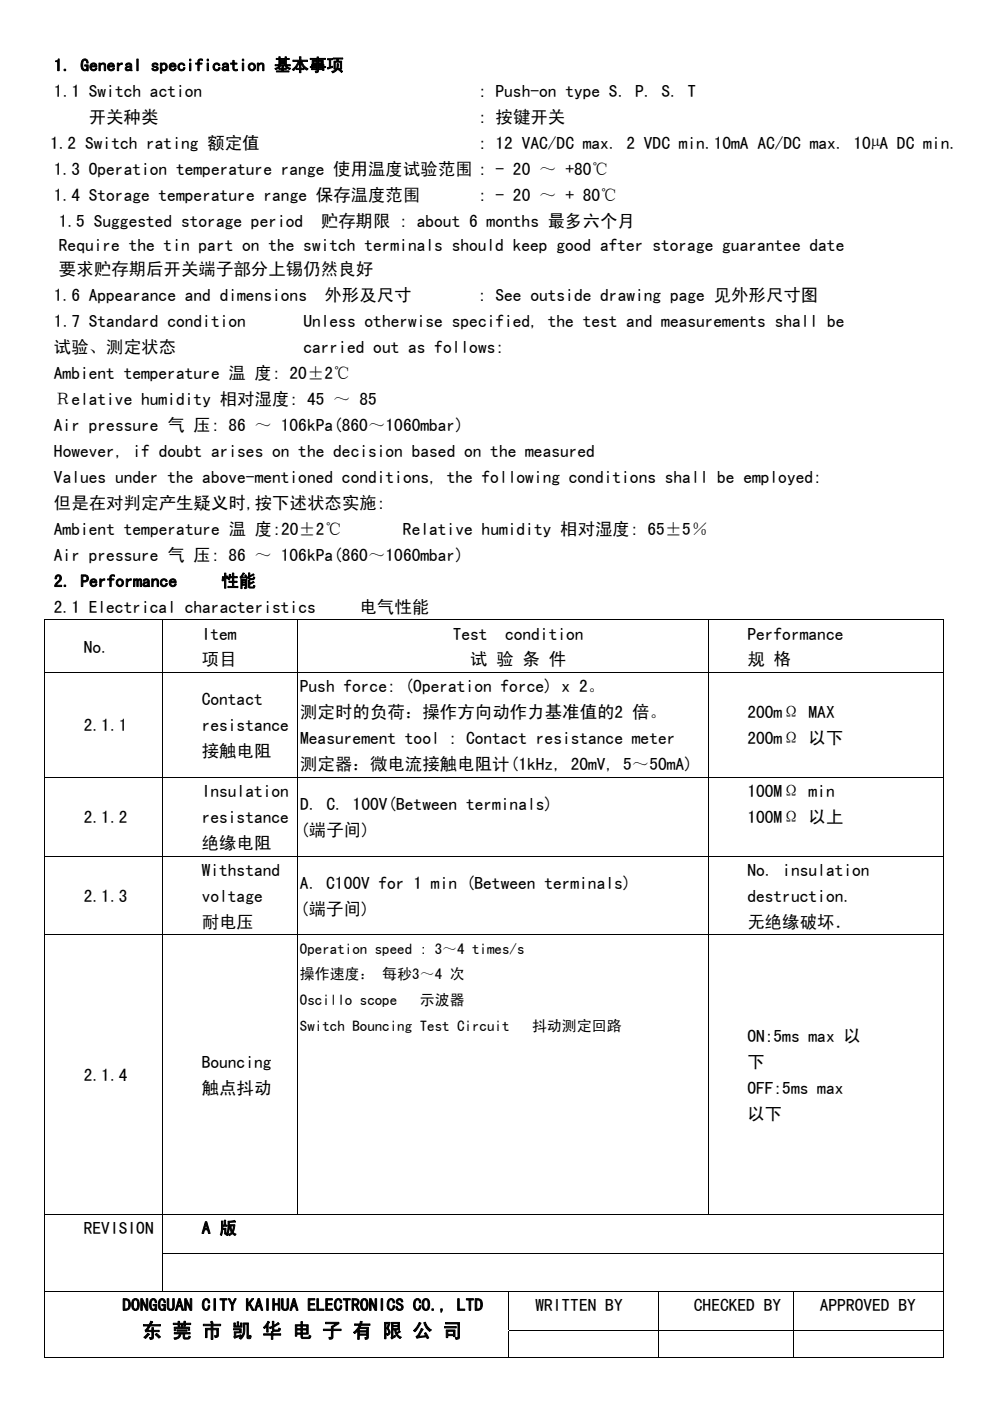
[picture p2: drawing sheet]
<svg xmlns="http://www.w3.org/2000/svg" width="210mm" height="297mm" viewBox="0 0 210 297" stroke-linecap="round" stroke-linejoin="round" font-family="sans-serif">
<defs><g id="words">
<text font-size="4.2" x="30.1" y="283.6">东 莞 市 凯 华 电 子 有 限 公 司</text>
<g font-size="3.7">
<text x="11.4" y="15">1. General specification 基本事项</text>
<text x="11.4" y="20.6">1.1 Switch action</text>
<text x="101.4" y="20.6">: Push-on type S. P. S. T</text>
<text x="18.8" y="26.1">开关种类</text>
<text x="101.4" y="26.1">: 按键开关</text>
<text x="10.6" y="31.6">1.2 Switch rating 额定值</text>
<text x="101.4" y="31.6">: 12 VAC/DC max. 2 VDC min.10mA AC/DC max. 10µA DC min.</text>
<text x="11.4" y="37.1">1.3 Operation temperature range 使用温度试验范围 : - 20 ～ +80℃</text>
<text x="11.4" y="42.6">1.4 Storage temperature range 保存温度范围</text>
<text x="101.4" y="42.6">: - 20 ～ + 80℃</text>
<text x="12.5" y="53.2">Require the tin part on the switch terminals should keep good after storage guarantee date</text>
<text x="12.5" y="48.1">1.5 Suggested storage period</text>
<text x="68" y="48.1">贮存期限 : about 6 months 最多六个月</text>
<text x="12.5" y="58.4">要求贮存期后开关端子部分上锡仍然良好</text>
<text x="11.4" y="63.9">1.6 Appearance and dimensions</text>
<text x="68.8" y="63.9">外形及尺寸</text>
<text x="101.4" y="63.9">: See outside drawing page 见外形尺寸图</text>
<text x="11.4" y="69.4">1.7 Standard condition</text>
<text x="64.3" y="69.4">Unless otherwise specified, the test and measurements shall be</text>
<text x="11.4" y="74.9">试验、测定状态</text>
<text x="64.3" y="74.9">carried out as follows:</text>
<text x="11.4" y="80.4">Ambient temperature 温 度: 20±2℃</text>
<text x="11.4" y="85.9">Ｒelative humidity 相对湿度: 45 ～ 85</text>
<text x="11.4" y="91.4">Air pressure 气 压: 86 ～ 106kPa(860～1060mbar)</text>
<text x="11.4" y="96.9">However, if doubt arises on the decision based on the measured</text>
<text x="11.4" y="102.4">Values under the above-mentioned conditions, the following conditions shall be employed:</text>
<text x="11.4" y="107.9">但是在对判定产生疑义时,按下述状态实施:</text>
<text x="11.4" y="113.4">Ambient temperature 温 度:20±2℃</text>
<text x="85.5" y="113.4">Relative humidity 相对湿度: 65±5％</text>
<text x="11.4" y="118.9">Air pressure 气 压: 86 ～ 106kPa(860～1060mbar)</text>
<text x="11.4" y="124.4">2. Performance</text>
<text x="46.9" y="124.4">性能</text>
<text x="11.4" y="129.9">2.1 Electrical characteristics</text>
<text x="76.2" y="129.9">电气性能</text>
<text x="42.8" y="135.6">Item</text>
<text x="96" y="135.6">Test</text>
<text x="107.1" y="135.6">condition</text>
<text x="158.5" y="135.6">Performance</text>
<text x="17.8" y="138.3">No.</text>
<text x="42.8" y="141.1">项目</text>
<text x="99.7" y="141.1">试 验 条 件</text>
<text x="158.5" y="141.1">规 格</text>
<text x="42.8" y="149.5">Contact</text>
<text x="63.6" y="146.8">Push force: (Operation force) x 2。</text>
<text x="17.8" y="155">2.1.1</text>
<text x="42.8" y="155">resistance</text>
<text x="63.7" y="152.3">测定时的负荷：操作方向动作力基准值的2 倍。</text>
<text x="158.5" y="152.3">200mΩ MAX</text>
<text x="42.8" y="160.5">接触电阻</text>
<text x="63.7" y="157.8">Measurement tool : Contact resistance meter</text>
<text x="158.5" y="157.8">200mΩ 以下</text>
<text x="63.7" y="163.3">测定器：微电流接触电阻计(1kHz, 20mV, 5～50mA)</text>
<text x="42.8" y="169">Insulation</text>
<text x="63.7" y="171.7">D. C. 100V(Between terminals)</text>
<text x="158.5" y="169">100MΩ min</text>
<text x="17.8" y="174.5">2.1.2</text>
<text x="42.8" y="174.5">resistance</text>
<text x="42.8" y="180">绝缘电阻</text>
<text x="63.7" y="177.2">(端子间)</text>
<text x="158.5" y="174.5">100MΩ 以上</text>
<text x="42.8" y="185.7">Withstand</text>
<text x="158.5" y="185.7">No. insulation</text>
<text x="17.8" y="191.2">2.1.3</text>
<text x="42.8" y="191.2">voltage</text>
<text x="63.6" y="188.4">A. C100V for 1 min (Between terminals)</text>
<text x="158.5" y="191.2">destruction.</text>
<text x="42.8" y="196.7">耐电压</text>
<text x="63.6" y="193.9">(端子间)</text>
<text x="158.5" y="196.7">无绝缘破坏．</text>
<text x="158.5" y="220.9">ON:5ms max 以</text>
<text x="42.8" y="226.4">Bouncing</text>
<text x="158.5" y="226.4">下</text>
<text x="17.8" y="229.1">2.1.4</text>
<text x="42.8" y="231.9">触点抖动</text>
<text x="158.5" y="231.9">OFF:5ms max</text>
<text x="158.5" y="237.4">以下</text>
<text x="17.8" y="261.6">REVISION</text>
<text x="42.8" y="261.6">A 版</text>
<text x="26" y="277.9">DONGGUAN CITY KAIHUA ELECTRONICS CO., LTD</text>
<text x="113.6" y="277.9">WRITTEN BY</text>
<text x="147.2" y="277.9">CHECKED BY</text>
<text x="173.9" y="277.9">APPROVED BY</text>
</g>
<g font-size="3.2">
<text x="63.6" y="202.2">Operation speed : 3～4 times/s</text>
<text x="63.6" y="207.7">操作速度： 每秒3～4 次</text>
<text x="63.6" y="213.2">Oscillo scope</text>
<text x="89" y="213.2">示波器</text>
<text x="63.6" y="218.7">Switch Bouncing Test Circuit</text>
<text x="112.8" y="218.7">抖动测定回路</text>
</g>
</g></defs>
<path d="M9.4 131.4h.2v.1h-.2zM199.9 131.4h.2v.1h-.2zM199.9 142.5h.2v.2h-.2zM199.9 164.7h.2v.2h-.2zM199.9 181.4h.2v.2h-.2zM199.9 198.1h.2v.2h-.2zM199.9 257.3h.2v.2h-.2zM9.4 265.7h.2v.2h-.2zM9.4 282h.2v.2h-.2zM199.9 287.7h.2v.2h-.2z" fill="#000"/>
<g fill="none" stroke="#000" stroke-width=".21">
<path d="M9.5 131.5v11M34.5 131.5v11M63.2 131.5v11M150.3 131.5v11M199.9 131.4h-190.5M200 131.5v11M9.4 142.6h190.5M9.5 142.7v22M34.5 142.7v22M63.2 142.7v22M150.3 142.7v22M200 142.7v22"/>
<path d="M9.4 164.8h190.5M9.5 164.9v16.5M34.5 164.9v16.5M63.2 164.9v16.5M150.3 164.9v16.5M200 164.9v16.5M9.4 181.5h190.5M9.4 198.2h190.5M9.5 181.6v16.5M9.5 198.3v59M34.5 181.6v16.5M34.5 198.3v59"/>
<path d="M63.2 181.6v16.5M63.2 198.3v59M150.3 181.6v16.5M150.3 198.3v59M200 181.6v16.5M200 198.3v59M9.5 257.5v8.2M34.5 257.5v8.2M199.9 257.4h-190.5M200 257.5v8.2M9.4 273.7h190.7M9.5 265.9v7.7"/>
<path d="M9.5 273.8v8.2M34.4 265.8h165.7M34.5 265.9v7.7M108 273.8v8.2M139.7 273.8v8.2M168.3 273.8v8.2M200 265.9v7.7M200 273.8v8.2M9.4 287.8h98.5M9.5 282.2v5.7M107.9 282.1h92.2M108 282.2v5.7"/>
<path d="M108 287.8h31.6M139.7 282.2v5.7M139.8 287.8h28.4M168.3 282.2v5.7M168.4 287.8h31.5M200 282.2v5.7"/>
</g>
<use href="#words"/>
</svg>
